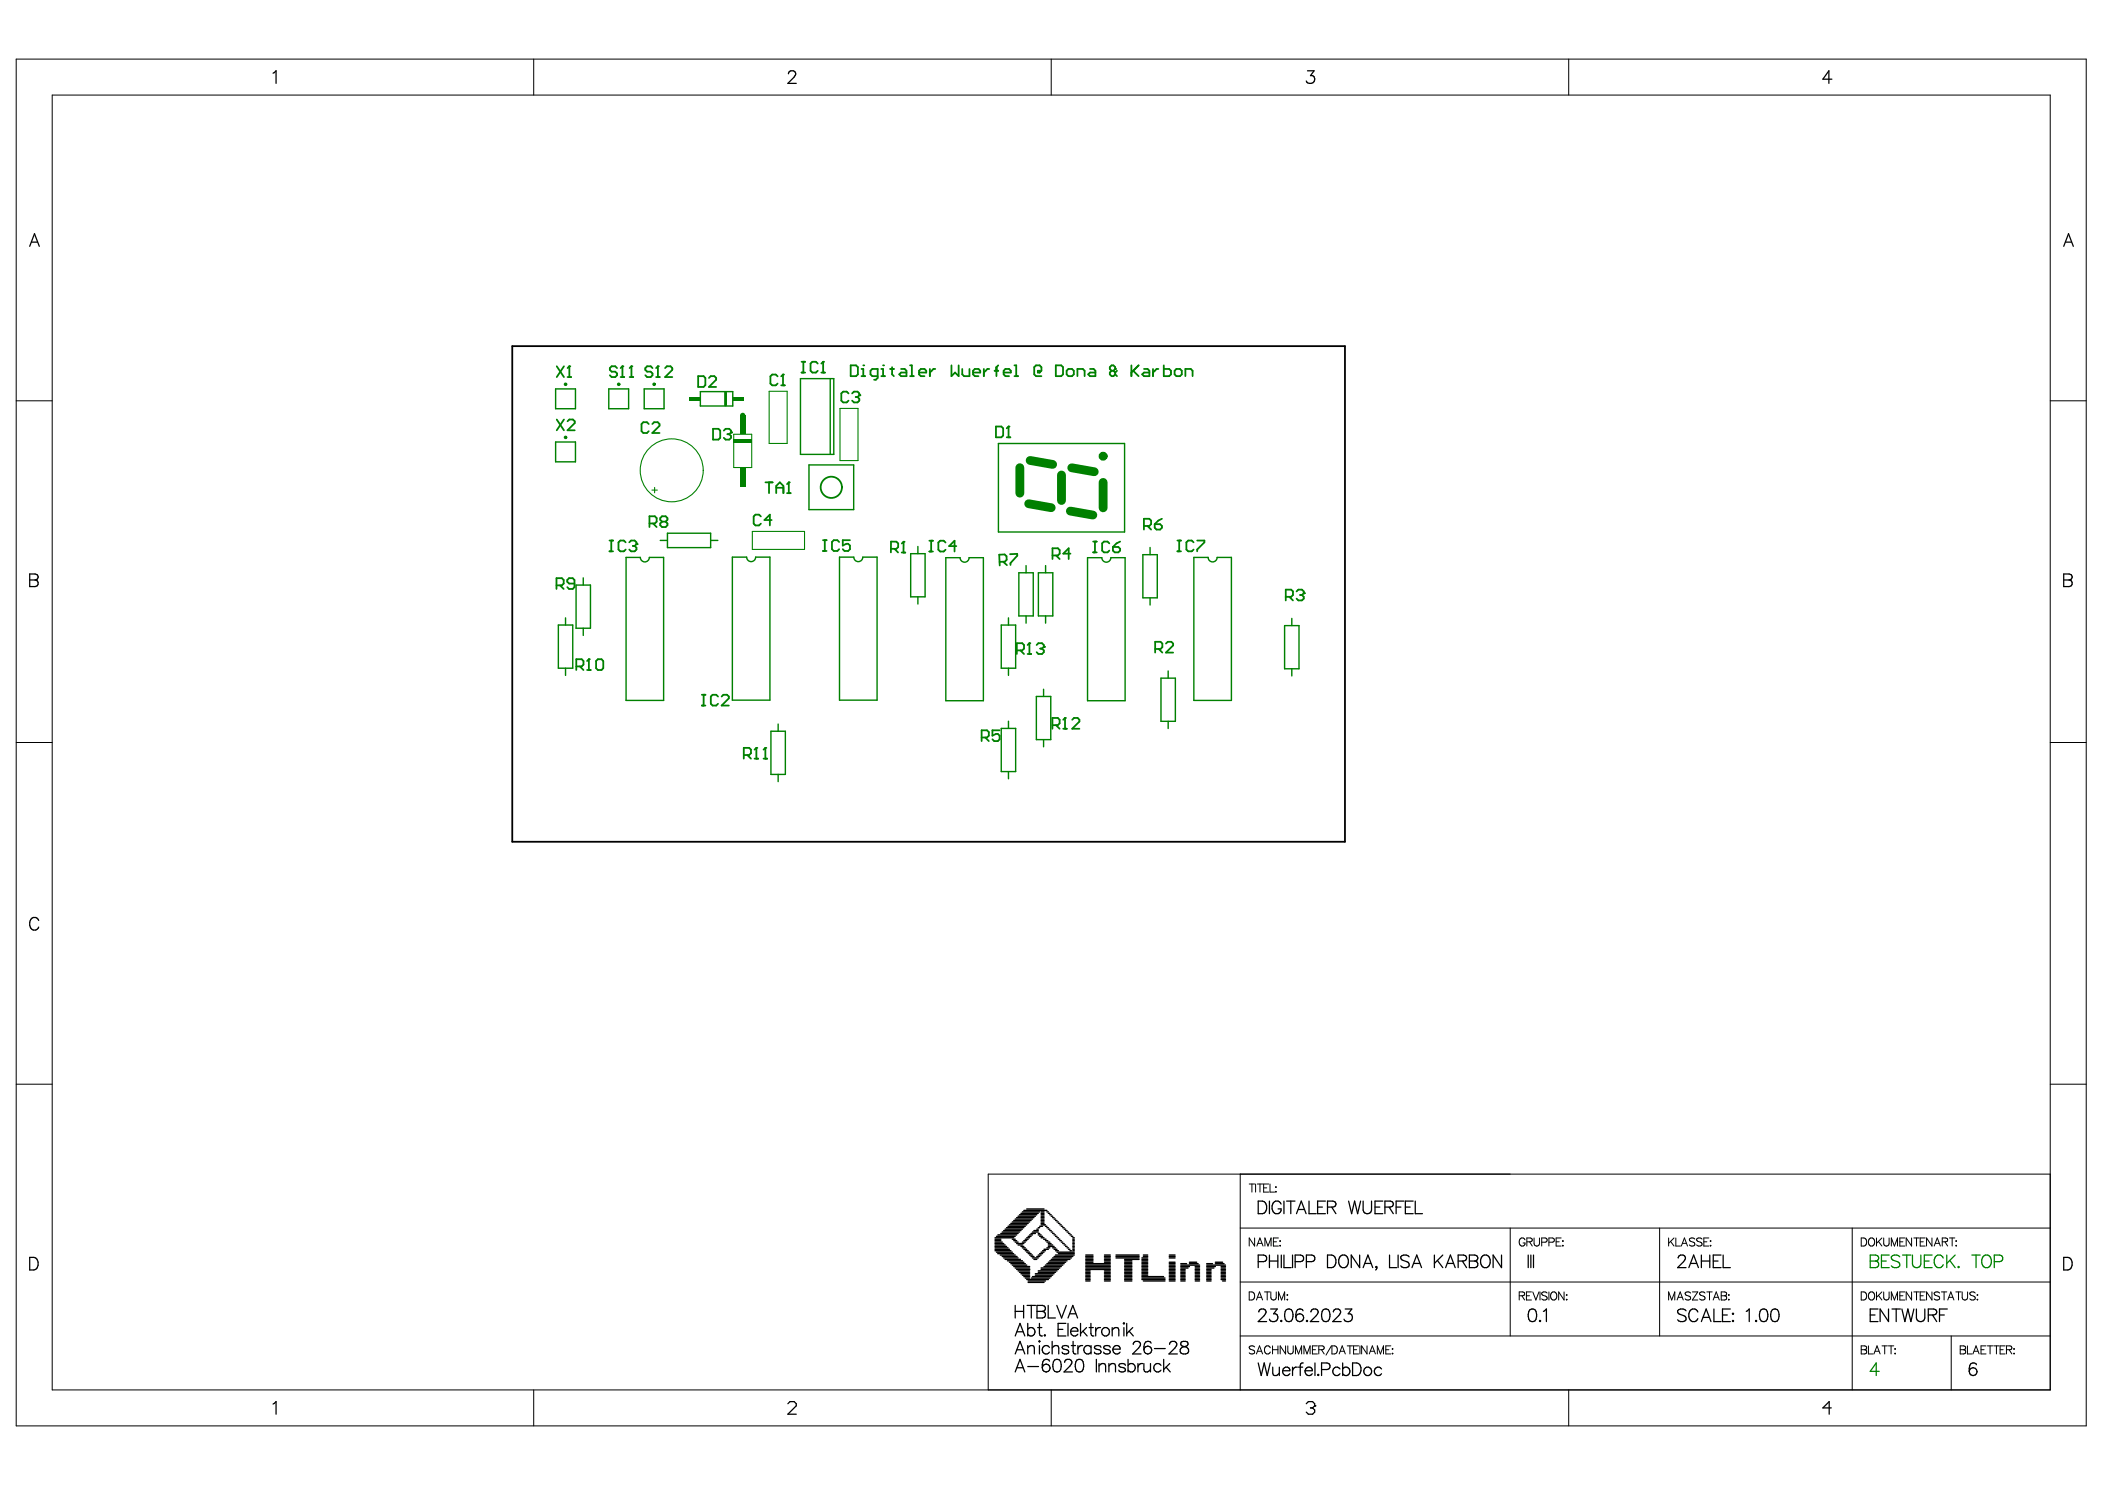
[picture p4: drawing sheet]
<svg xmlns="http://www.w3.org/2000/svg" width="297mm" height="210mm" viewBox="0 0 297 210" stroke-linecap="round" stroke-linejoin="round" font-family="sans-serif">
<g fill="none" stroke="#000" stroke-width=".14">
<path d="M2.3 8.3h292.1v192.8h-292.1zM7.4 13.4h281.9v182.7h-281.9zM75.3 8.3v5.1M148.3 8.3v5.1M221.4 8.3v5.1M2.3 56.5h5.1M289.3 56.5h5.1M2.3 104.7h5.1M289.3 104.7h5.1M2.3 152.9h5.1M289.3 152.9h5.1M175 165.6v30.5"/>
<path d="M175 173.2h114.3M176.3 167h.7M176.7 167v1.2M177 174.6v1.2l-.7-1.2v1.2M177.2 167v1.2M177.4 175.8l.4-1.2 .4 1.2M177.4 167h.8M177.5 175.4h.6M177.8 167v1.2M178.3 167.6h.4M178.5 175.8v-1.2l.4 1.2 .5-1.2v1.2M179 167h-.7v1.2h.7"/>
<path d="M179.2 167v1.2h.7M179.7 175.2h.4M180 167.5h.1zM180 168.1h.1zM180.4 174.6h-.7v1.2h.7M180.6 175.1h.1zM180.6 175.7h.1zM213.1 173.2v15.3M215.2 174.9a.42 .42 0 0 0-.5-.3 .42 .42 0 0 0-.3 .5v.2a.41 .41 0 0 0 .4 .5 .41 .41 0 0 0 .4-.5h-.3M215.5 175.2l.6-.1 .1-.1v-.3l-.3-.1h-.4v1.2M215.8 175.2l.4 .6M216.5 174.6v.8a.38 .38 0 0 0 .4 .4 .38 .38 0 0 0 .3-.4v-.8"/>
<path d="M217.6 175.2h.4a.3 .3 0 0 0 .3-.3 .3 .3 0 0 0-.3-.3h-.4v1.2M218.6 175.2h.5a.3 .3 0 0 0 .2-.3 .3 .3 0 0 0-.2-.3h-.5v1.2M219.6 175.2h.4M220.3 174.6h-.7v1.2h.7M220.5 175.1h.1zM220.5 175.7h.1zM234.2 173.2v15.3M235.5 174.6v1.2M235.7 175.1l.5 .7M236.2 174.6l-.7 .8M236.5 174.6v1.2h.6M237.3 175.8l.4-1.2 .4 1.2"/>
<path d="M237.4 175.4h.6M239.2 174.8a.43 .43 0 0 0-.5-.2 .43 .43 0 0 0-.3 .3l.1 .2 .5 .2 .2 .3a.5 .5 0 0 1-.8 0M240.2 174.8a.43 .43 0 0 0-.4-.2 .43 .43 0 0 0-.4 .3l.1 .2 .6 .2 .1 .3a.5 .5 0 0 1-.8 0M240.4 175.2h.5M241.1 174.6h-.7v1.2h.7M241.3 175.1h.1zM241.3 175.7h.1zM261.4 173.2v22.9M262.6 174.6h.4a.61 .61 0 0 1 .4 .6 .61 .61 0 0 1-.4 .6h-.4zM263.9 174.7a.57 .57 0 0 1 .7 .4 .57 .57 0 0 1-.4 .7 .6 .6 0 0 1-.6-.5 .6 .6 0 0 1 .3-.6zM264.8 174.6v1.2M265.1 175.1l.5 .7"/>
<path d="M265.6 174.6l-.8 .8M265.8 174.6v.8a.38 .38 0 0 0 .4 .4 .38 .38 0 0 0 .4-.4v-.8M266.9 175.8v-1.2l.4 1.2 .5-1.2v1.2M268.1 175.2h.4M268.8 174.6h-.7v1.2h.7M269.7 174.6v1.2l-.7-1.2v1.2M270.1 174.6h.7M270.4 174.6v1.2M271 175.2h.4M271.7 174.6h-.7v1.2h.7M272.6 174.6v1.2l-.7-1.2v1.2M272.9 175.8l.5-1.2 .4 1.2"/>
<path d="M273.1 175.4h.5M274.1 175.2l.6-.1 .1-.1v-.3l-.2-.1h-.5v1.2M274.5 175.2l.3 .6M275.1 174.6h.8M275.5 174.6v1.2M276 175.1h.1zM276 175.7h.1zM289.3 165.6h-149.9v30.5M75.3 196.1v5M148.3 196.1v5M175 188.5h114.3M175 180.8h114.3"/>
<path d="M176.3 182.2h.4a.61 .61 0 0 1 .4 .6 .61 .61 0 0 1-.4 .6h-.4zM177 190a.43 .43 0 0 0-.4-.2 .43 .43 0 0 0-.3 .3l.1 .2 .5 .2 .1 .3a.5 .5 0 0 1-.7 0M177.3 183.4l.4-1.2 .5 1.2M177.3 191l.4-1.1 .5 1.1M177.5 190.6h.5M177.5 183h.5M178.4 182.2h.8M178.8 182.2v1.2M179.2 190.1a.42 .42 0 0 0-.4-.2 .42 .42 0 0 0-.4 .4v.3a.42 .42 0 0 0 .4 .4 .42 .42 0 0 0 .4-.3M179.3 182.2v.9a.38 .38 0 0 0 .4 .3 .38 .38 0 0 0 .4-.3v-.9M179.6 190.4h.7M179.6 189.9v1.1"/>
<path d="M180.3 189.9v1.1M180.4 183.4v-1.2l.4 1.2 .5-1.2v1.2M181.4 189.9v1.1l-.8-1.1v1.1M181.6 182.7h.1zM181.7 183.3v.1zM181.7 189.9v.8a.38 .38 0 0 0 .4 .3 .38 .38 0 0 0 .4-.3v-.8M182.8 191v-1.1l.4 1.1 .5-1.1v1.1M184 191v-1.1l.4 1.1 .5-1.1v1.1M185.2 190.4h.4M185.9 189.9h-.7v1.1h.7M186.1 190.4l.6-.1 .2-.1-.1-.2-.2-.1h-.5v1.1M186.5 190.4l.4 .6"/>
<path d="M187.9 189.9l-.8 1.3M188 189.9h.3a.61 .61 0 0 1 .4 .5 .61 .61 0 0 1-.4 .6h-.3zM189 191l.4-1.1 .4 1.1M189.1 190.6h.6M190.1 189.9h.8M190.5 189.9v1.1M191 190.4h.4M191.7 189.9h-.7v1.1h.7M191.9 189.9v1.1M192.9 189.9v1.1l-.8-1.1v1.1M193.2 191l.5-1.1 .4 1.1M193.4 190.6h.5"/>
<path d="M194.4 191v-1.1l.4 1.1 .4-1.1v1.1M195.6 190.4h.4M196.3 189.9h-.7v1.1h.7M196.5 190.3h.1zM196.5 190.9h.1zM214.4 182.8l.6-.1 .1-.1v-.2l-.2-.2h-.5v1.2M214.8 182.8l.3 .6M215.4 182.8h.4M216.1 182.2h-.7v1.2h.7M216.3 182.2l.4 1.2 .5-1.2M217.3 182.2v1.2M218.3 182.4a.43 .43 0 0 0-.4-.2 .43 .43 0 0 0-.3 .3l.1 .2 .5 .2 .1 .3a.5 .5 0 0 1-.7 0"/>
<path d="M218.6 182.2v1.2M219 182.3a.57 .57 0 0 1 .7 .4 .57 .57 0 0 1-.3 .7 .6 .6 0 0 1-.6-.4 .6 .6 0 0 1 .2-.7zM220.7 182.2v1.2l-.8-1.2v1.2M221 182.7h.1zM221.1 183.3v.1zM221.4 196.1v5M235.5 183.4v-1.2l.4 1.2 .4-1.2v1.2M236.7 183.4l.4-1.2 .4 1.2M236.8 183h.6M238.6 182.4a.43 .43 0 0 0-.5-.2 .43 .43 0 0 0-.3 .3l.1 .2 .5 .2 .2 .3a.5 .5 0 0 1-.8 0M238.8 182.2h.8l-.8 1.2h.8M240.6 182.4a.43 .43 0 0 0-.4-.2 .43 .43 0 0 0-.4 .3l.1 .2 .6 .2 .1 .3a.5 .5 0 0 1-.8 0"/>
<path d="M240.8 182.2h.8M241.2 182.2v1.2M241.7 183.4l.5-1.2 .4 1.2M241.9 183h.6M242.9 182.2h.5l.2 .2v.2l-.2 .2a.3 .3 0 0 1 .3 .3 .3 .3 0 0 1-.3 .3h-.5zM242.9 182.8h.5M243.9 182.7h.1zM244 183.3v.1zM262.6 189.9h.5l.2 .1v.3l-.2 .1a.3 .3 0 0 1 .3 .3 .3 .3 0 0 1-.3 .3h-.5zM262.6 190.4h.5M262.6 182.2h.4a.61 .61 0 0 1 .4 .6 .61 .61 0 0 1-.4 .6h-.4zM263.7 189.9v1.1h.6"/>
<path d="M263.9 182.3a.57 .57 0 0 1 .7 .4 .57 .57 0 0 1-.4 .7 .6 .6 0 0 1-.6-.4 .6 .6 0 0 1 .3-.7zM264.4 191l.5-1.1 .4 1.1M264.6 190.6h.5M264.8 182.2v1.2M265.1 182.7l.5 .7M265.6 182.2l-.8 .8M265.6 189.9h.7M265.8 182.2v.9a.38 .38 0 0 0 .4 .3 .38 .38 0 0 0 .4-.3v-.9M266 189.9v1.1M266.5 189.9h.7M266.9 189.9v1.1M266.9 183.4v-1.2l.4 1.2 .5-1.2v1.2"/>
<path d="M267.4 190.3h.1zM267.4 190.9h.1zM268.1 182.8h.4M268.8 182.2h-.7v1.2h.7M269.7 182.2v1.2l-.7-1.2v1.2M270.1 182.2h.7M270.4 182.2v1.2M271 182.8h.4M271.7 182.2h-.7v1.2h.7M272.6 182.2v1.2l-.7-1.2v1.2M273.7 182.4a.43 .43 0 0 0-.4-.2 .43 .43 0 0 0-.4 .3l.1 .2 .6 .2 .1 .3a.5 .5 0 0 1-.8 0M274 182.2h.7"/>
<path d="M274.3 182.2v1.2M274.9 183.4l.4-1.2 .4 1.2M275 183h.6M275.3 188.5v7.6M276 182.2h.7M276.4 182.2v1.2M276.6 189.9h.5l.2 .1v.3l-.2 .1a.3 .3 0 0 1 .3 .3 .3 .3 0 0 1-.3 .3h-.5zM276.6 190.4h.5M276.9 182.2v.9a.38 .38 0 0 0 .4 .3 .38 .38 0 0 0 .3-.3v-.9M277.6 189.9v1.1h.7M278.4 191l.4-1.1 .5 1.1M278.6 190.6h.5"/>
<path d="M278.7 182.4a.43 .43 0 0 0-.4-.2 .43 .43 0 0 0-.3 .3l.1 .2 .5 .2 .1 .3a.5 .5 0 0 1-.7 0M279 182.7h.1zM279 183.3v.1zM279.5 190.4h.5M280.3 189.9h-.8v1.1h.8M280.4 189.9h.8M280.8 189.9v1.1M281.3 189.9h.8M281.7 189.9v1.1M282.2 190.4h.5M282.9 189.9h-.7v1.1h.7M283.1 190.4l.7-.1 .1-.1-.1-.2-.2-.1h-.5v1.1"/>
<path d="M283.5 190.4l.4 .6M284.2 190.3h.1zM284.2 190.9h.1z"/>
</g>
<g fill="none" stroke="#000" stroke-width=".2">
<path d="M140.4 174.6h2.7M140.4 174.8h.8M140.4 175h.8M140.4 175.2h1M140.4 175.4h1.2M140.4 175.6h1.4M140.4 175.8h1.6M140.4 176h1.8M140.4 176.2h2M140.4 176.4h2.2M140.6 174.4h2.7M140.6 176.6h2.3"/>
<path d="M140.8 176.8h2.2M140.8 174.2h2.7M141.1 177h2.2M141.2 174h2.5M141.4 173.8h2.5M141.4 177.2h2.1M141.6 173.6h2.5M141.6 177.4h2.1M141.8 173.4h2.5M141.8 177.7h2.2M142 173.2h2.5M142.2 177.9h2.1"/>
<path d="M142.2 173h2.5M142.4 172.8h2.5M142.4 178.1h2.1M142.6 172.6h2.5M142.6 178.3h2.1M142.9 172.4h2.4M142.9 174.8h.4M142.9 178.5h2M143.1 172.2h2.4M143.1 175h.4M143.1 178.7h2.2M143.3 172h2.4"/>
<path d="M143.3 175.2h.4M143.3 178.9h2M143.5 171.8h2.4M143.5 175.4h1M143.5 179.1h1.8M143.7 171.6h2.4M143.7 175.6h.6M143.7 179.3h1.6M143.9 171.4h2.4M143.9 179.5h1.4M144.1 171.2h2.4M144.1 175.8h.4"/>
<path d="M144.1 179.7h1.2M144.3 171h2.4M144.3 175.2h.4M144.3 176h.4M144.3 179.9h1M144.5 170.8h3.2M144.5 175h.4M144.5 176.2h.4M144.7 174.8h.4M144.7 176.4h.4M144.9 170.5h2.4M144.9 174.6h.4"/>
<path d="M144.9 176.6h.4M145.1 174.4h.4M145.1 176.8h.4M145.3 174.2h.4M145.3 177h.4M145.5 174h.6M145.5 177.2h.4M145.7 173.8h.8M145.7 177.4h.8M145.9 173.6h.6M145.9 177.7h.4M146.1 179.7h2.6"/>
<path d="M146.1 179.9h2.4M146.3 173.4h.2M146.3 177.2h.4M146.5 173.2h.2M146.5 174h.2M146.5 174.2h.4M146.5 177h.4M146.5 179.3h2.7M146.5 179.5h2.4M146.7 173h.4M146.7 174.4h.4M146.7 176.8h.4"/>
<path d="M146.9 171h.4M146.9 171.2h.4M146.9 171.4h.4M146.9 171.6h.4M146.9 171.8h.4M146.9 172h.4M146.9 172.2h.4M146.9 172.4h.4M146.9 172.6h.4M146.9 172.8h.6M146.9 174.6h.4M146.9 176.6h.4"/>
<path d="M146.9 178.9h2.7M146.9 179.1h2.5M147.1 176.4h.4M147.3 174.8h.3M147.3 176.2h.6M147.3 178.7h2.5M147.5 173h.2M147.5 175h.4M147.5 178.5h2.5M147.7 171h.2M147.7 173.2h.2M147.7 175.2h.4"/>
<path d="M147.7 176h.4M147.7 178.3h2.5M147.9 171.2h.2M147.9 173.4h.2M147.9 175.4h.4M147.9 175.6h.6M147.9 175.8h.8M147.9 178.1h2.5M148.1 171.4h.2M148.1 173.6h.2M148.1 177.9h2.5M148.3 171.6h.2"/>
<path d="M148.3 173.8h.2M148.3 177.7h2.7M148.5 171.8h.2M148.5 174h.2M148.5 176h.4M148.5 177.4h2.7M148.7 172h.2M148.7 174.2h.2M148.7 176.2h.5M148.7 177.2h2.7M148.9 172.2h.3M148.9 174.4h.3"/>
<path d="M148.9 176.4h.5M148.9 177h2.7M149.2 172.4h.2M149.2 174.6h.2M149.2 176.6h2.4M149.4 172.6h.2M149.4 174.8h.2M149.4 176.8h2.2M149.6 172.8h.2M149.6 175h.2M149.8 173h.2M149.8 175.2h.2"/>
<path d="M150 173.2h.2M150 175.4h.2M150.2 173.4h.2M150.2 175.6h.2M150.4 173.6h.2M150.4 175.8h.2M150.6 173.8h.2M150.6 176h.2M150.8 174h.2M150.8 176.2h.2M151 174.2h.2M151 176.4h.2"/>
<path d="M151.2 174.4h.2M151.4 174.6h.2M151.4 174.8h.2M151.4 175h.2M151.4 175.2h.2M151.4 175.4h.2M151.4 175.6h.2M151.4 175.8h.2M151.4 176h.2M151.4 176.2h.2M151.4 176.4h.2M153.2 177h1"/>
<path d="M153.2 177.2h1M153.2 177.4h1M153.2 177.7h1M153.2 177.9h1M153.2 178.1h1M153.2 178.3h3.5M153.2 178.5h3.5M153.2 178.7h3.5M153.2 178.9h3.5M153.2 179.1h3.5M153.2 179.3h.6M153.2 179.5h.6"/>
<path d="M153.2 179.7h.6M153.2 179.9h.6M155.9 177h.8M155.9 177.2h.8M155.9 177.4h.8M155.9 177.7h.8M155.9 177.9h.8M155.9 178.1h.8M155.9 179.3h.8M155.9 179.5h.8M155.9 179.7h.8M155.9 179.9h.8"/>
<path d="M157.5 177h3.2M157.5 177.2h3.2M157.5 177.4h3.2M158.7 177.7h2M158.7 177.9h1M158.7 178.1h1M158.7 178.3h1M158.7 178.5h1M158.7 178.7h1M158.7 178.9h1M158.7 179.1h1M158.7 179.3h1"/>
<path d="M158.7 179.5h1M158.7 179.7h1M158.7 179.9h1M161.1 177.4h.9M161.1 177.7h.9M161.1 177.9h.9M161.1 178.1h.9M161.1 178.3h.9M161.1 178.5h.9M161.1 178.7h.9M161.1 178.9h.9M161.1 179.1h.9"/>
<path d="M161.1 179.3h.9M161.1 179.5h.9M161.1 179.7h.9M161.1 179.9h.9M161.3 177h.7M161.3 177.2h.7M165 177h.8M165 177.2h.8M165 177.4h.8M165 178.1h.8M165 178.3h.8M165 178.5h.8"/>
<path d="M165 178.7h.8M165 178.9h.8M165 179.1h.8M165 179.3h.8M165 179.5h.8M165 179.7h.8M165 179.9h.8M166.6 178.3h.8M166.6 178.5h2.7M166.6 178.7h1.2M166.6 178.9h1M166.6 179.1h.6"/>
<path d="M166.6 179.3h.6M166.6 179.5h.6M166.6 179.7h.6M166.6 179.9h.6M167.8 178.1h1.1M167.8 178.3h1.3M168.7 178.7h.6M168.7 178.9h.6M168.7 179.1h.6M168.7 179.3h.6M168.7 179.5h.6M168.7 179.7h.6"/>
<path d="M168.7 179.9h.6M170.3 178.3h.8M170.3 178.5h2.6M170.3 178.7h1.2M170.3 178.9h1M170.3 179.1h.6M170.3 179.3h.6M170.3 179.5h.6M170.3 179.7h.6M170.3 179.9h.6M171.5 178.1h1M171.5 178.3h1.2"/>
<path d="M172.3 178.7h.6M172.3 178.9h.6M172.3 179.1h.6M172.3 179.3h.6M172.3 179.5h.6M172.3 179.7h.6M172.3 179.9h.6M144.5 180.1h.8M144.7 180.3h.6M144.9 180.5h3M145.1 180.7h2.4M145.1 180.9h2.2"/>
<path d="M145.5 180.3h2.6M145.7 180.1h2.6M153.2 180.1h.6M153.2 180.3h.6M153.2 180.5h.6M153.2 180.7h.6M155.9 180.1h.8M155.9 180.3h.8M155.9 180.5h.8M155.9 180.7h.8M158.7 180.1h1M158.7 180.3h1"/>
<path d="M158.7 180.5h1M158.7 180.7h1M161.1 180.1h3.1M161.1 180.3h3.3M161.1 180.5h3.3M161.3 180.7h3.1M165 180.1h.8M165 180.3h.8M165 180.5h.8M165 180.7h.8M166.6 180.1h.6M166.6 180.3h.6"/>
<path d="M166.6 180.5h.6M166.6 180.7h.6M168.7 180.1h.6M168.7 180.3h.6M168.7 180.5h.6M168.7 180.7h.6M170.3 180.1h.6M170.3 180.3h.6M170.3 180.5h.6M170.3 180.7h.6M172.3 180.1h.6M172.3 180.3h.6"/>
<path d="M172.3 180.5h.6M172.5 180.7h.4"/>
</g>
<g fill="none" stroke="#000" stroke-width=".18">
<path d="M38.5 10.3l.5-.3v1.8M111.3 10.4l.1-.3 .5-.1a.43 .43 0 0 1 .3 .7l-1 1.1h1.2M184.5 10h.9l-.5 .7a.57 .57 0 0 1 .6 .6 .57 .57 0 0 1-.7 .5l-.3-.1-.2-.3M258.5 11.2h-1.3l.9-1.2v1.8M4.2 34.7l.7-1.7 .6 1.7M4.4 34.2h.9M291.2 34.7l.7-1.7 .7 1.7M291.5 34.2h.8M4.2 81l1 .1a.41 .41 0 0 1 0 .6l-.2 .1a.47 .47 0 0 1 .4 .5 .47 .47 0 0 1-.4 .4h-.8zM4.2 81.8h.8M291.2 81l1 .1a.41 .41 0 0 1 0 .6l-.2 .1a.47 .47 0 0 1 .4 .5 .47 .47 0 0 1-.4 .4h-.8zM291.2 81.8h.8"/>
<path d="M5.5 129.8a.65 .65 0 0 0-.8-.4 .65 .65 0 0 0-.5 .7 .78 .78 0 0 0 .2 .8 .78 .78 0 0 0 .8 .2l.3-.3M4.2 177.4h.6a.95 .95 0 0 1 .6 .9 .95 .95 0 0 1-.6 .8h-.6zM177.5 178h.8a.47 .47 0 0 0 .5-.5 .47 .47 0 0 0-.5-.5h-.8v1.8M177.5 169.4h.6a.95 .95 0 0 1 .7 .9 .95 .95 0 0 1-.7 .9h-.6zM179.1 169.4v1.8M179.1 177v1.8M179.1 177.9h1.2M180.3 177v1.8M180.8 169.9a.65 .65 0 0 0-.8-.5 .65 .65 0 0 0-.5 .7 .78 .78 0 0 0 .2 .9 .78 .78 0 0 0 .8 .1l.3-.3v-.3h-.4M180.8 177v1.8M181.2 169.4v1.8M181.2 177v1.8h1"/>
<path d="M181.6 169.4h1.1M182.1 169.4v1.8M182.4 177v1.8M182.8 178h.7a.47 .47 0 0 0 .5-.5 .47 .47 0 0 0-.5-.5h-.7v1.8M182.9 171.2l.7-1.8 .7 1.8M183.2 170.6h.8M184.3 178h.8a.47 .47 0 0 0 .4-.5 .47 .47 0 0 0-.4-.5h-.8v1.8M184.7 169.4v1.8h1M185.9 170.3h.7M187 169.4h-1.1v1.8h1.1M187.3 177h.6a.95 .95 0 0 1 .6 .9 .95 .95 0 0 1-.6 .9h-.6zM187.3 170.3l1-.1a.41 .41 0 0 0 0-.7l-1-.1v1.8"/>
<path d="M187.9 170.3l.6 .9M189.1 177.3a.66 .66 0 0 1 .7-.2 .66 .66 0 0 1 .5 .6 .78 .78 0 0 1-.2 .9 .78 .78 0 0 1-.9 .1 1.1 1.1 0 0 1-.1-1.4zM190.3 169.4l.4 1.8 .5-1.8 .4 1.8 .4-1.8M191.9 177v1.8l-1.2-1.8v1.8M192.4 178.8l.6-1.8 .7 1.8M192.4 169.4v1.3a.6 .6 0 0 0 .5 .5 .6 .6 0 0 0 .6-.5v-1.3M192.6 178.2h.9M194 170.3h.7M194.1 178.7l.1-.1 .1 .1-.1 .1zM194.3 178.7l-.2 .5M195.1 169.4h-1.1v1.8h1.1M195.4 170.3l1-.1a.41 .41 0 0 0 0-.7l-1-.1v1.8"/>
<path d="M196 170.3l.6 .9M196.1 177v1.8h1M197 170.3h.7M197.3 177v1.8M198.1 169.4h-1.1v1.8M198.3 170.3h.7M198.8 177.3a.78 .78 0 0 0-1.1 0 .45 .45 0 0 0 .3 .5l.5 .2a.43 .43 0 0 1 .3 .3 .43 .43 0 0 1-.1 .4 .82 .82 0 0 1-1-.1M199.2 178.8l.7-1.8 .7 1.8M199.4 169.4h-1.1v1.8h1.1M199.5 178.2h.8M199.7 169.4v1.8h1M202.4 177v1.8"/>
<path d="M202.8 177.8l.8 1M203.6 177l-1.2 1.2M204 178.8l.7-1.8 .6 1.8M204.2 178.2h.9M205.8 177.9l1-.1a.41 .41 0 0 0 0-.7l-1-.1v1.8M206.4 177.9l.5 .9M207.3 177l1.1 .1a.41 .41 0 0 1 0 .7l-.3 .1a.47 .47 0 0 1 .4 .5 .47 .47 0 0 1-.4 .4h-.8zM207.3 177.9h.8M209.1 177.3a.66 .66 0 0 1 .7-.2 .66 .66 0 0 1 .5 .6 .78 .78 0 0 1-.2 .9 .78 .78 0 0 1-.8 .1 1.1 1.1 0 0 1-.2-1.4zM211.9 177v1.8l-1.2-1.8v1.8M215.6 177v1.8M216 177v1.8"/>
<path d="M216.4 177v1.8M236.8 177.5l.2-.4 .5-.1a.43 .43 0 0 1 .2 .7l-1 1.1h1.2M238.3 178.8l.7-1.8 .7 1.8M238.6 178.2h.8M240.1 177.9h1.2M240.1 177v1.8M241.3 177v1.8M241.8 177.9h.6M242.9 177h-1.1v1.8h1.1M243.2 177v1.8h1M291.2 177.4h.6a.95 .95 0 0 1 .6 .9 .95 .95 0 0 1-.6 .8h-.6zM38.5 198.1l.5-.4v1.8"/>
<path d="M111.2 198l.3-.3h.6l.3 .3v.3l-1.2 1.2h1.2M143.3 193.5l.6-1.7 .7 1.7M143.3 191l.6-1.8 .7 1.8M143.3 188.5l.6-1.8 .7 1.8M143.3 184.1v1.8M143.3 185h1.1M143.5 192.9h.9M143.5 190.4h.9M143.5 187.9h.9M144.4 184.1v1.8M144.9 184.1h1.2M145 192.8h1.6"/>
<path d="M145 187.5a.57 .57 0 0 1 .9-.1 .57 .57 0 0 1 0 .9 .57 .57 0 0 1-.9-.1M145 186.7v1.8M145 189.8v1.2M145 190.1l.5-.3 .4 .1 .1 1.1M145.5 184.1v1.8M146.3 184.1l1 .1a.41 .41 0 0 1 0 .7l-.2 .1a.47 .47 0 0 1 .4 .5 .47 .47 0 0 1-.4 .4h-.8zM146.3 185h.8M146.4 187.3h.6M146.6 189.2l.1-.1 .1 .1-.1 .1zM146.7 186.7v1.4l.1 .3 .3 .1M146.7 189.8v1.2M147.4 188.4v-.1l.1 .1-.1 .1z"/>
<path d="M147.9 184.1v1.8h1M148.1 192a.52 .52 0 0 0-.8-.2l-.1 .3-.1 .8M148.1 190.1a.57 .57 0 0 0-.8-.1 .57 .57 0 0 0 0 .8 .57 .57 0 0 0 .8-.1M148.5 190.1l.4-.3 .4 .1 .1 1.1M148.5 189.2v1.8M148.8 191.8a.58 .58 0 0 1 .9 .3 1.47 1.47 0 0 1-.2 1.3 .58 .58 0 0 1-.9-.2 1.47 1.47 0 0 1 .2-1.4zM149.1 184.1l.7 1.8 .7-1.8M149.3 187.5h.7M150.2 192.2l.2-.4h.5a.43 .43 0 0 1 .3 .6l-1.1 1.1h1.2M150.4 186.7h-1.1v1.8h1.1M150.7 186.7v1.8M150.7 185.9l.7-1.8 .7 1.8"/>
<path d="M150.8 190.1a.54 .54 0 0 0-.9 0l.1 .1 .7 .3 .1 .2a.54 .54 0 0 1-.9 0M151 185.3h.8M151.1 187.8a.56 .56 0 0 0 .3 .6 .56 .56 0 0 0 .7-.2M151.2 187.5a.49 .49 0 0 1 .5-.2 .49 .49 0 0 1 .4 .5h-1zM151.2 189.8h.6M151.4 189.2v1.5l.1 .2 .3 .1M152 191.8a.58 .58 0 0 1 .8 .3 1.47 1.47 0 0 1-.1 1.3 .58 .58 0 0 1-.9-.2 1.47 1.47 0 0 1 .2-1.4zM152.1 189.8v1.2M152.5 186.7v1.8M152.8 189.8a.57 .57 0 0 0-.7 .5M152.8 187.8l.6 .7M153.3 187.3l-.8 .8"/>
<path d="M153.7 187.3h.6M153.9 186.7v1.4l.1 .3 .4 .1M154 190.1a.57 .57 0 0 0-.9-.1 .57 .57 0 0 0 0 .8 .57 .57 0 0 0 .9-.1M154 189.8v1.2M154.6 187.3v1.2M154.7 191.8v1.7M155.1 192.3v1.2M155.1 192.7l.4-.4 .4 .1 .1 1.1M155.3 187.3a.57 .57 0 0 0-.7 .5M155.4 190.1a.54 .54 0 0 0-1 0l.3 .2 .6 .2 .1 .2a.54 .54 0 0 1-1 0M156.5 192.7l.4-.4 .4 .1 .1 1.1M156.5 192.3v1.2"/>
<path d="M156.7 190.1a.54 .54 0 0 0-1 0l.1 .1 .8 .3 .1 .2a.54 .54 0 0 1-1 0M156.9 187.6l.5-.3 .4 .1 .1 1.1M156.9 187.3v1.2M157 190.3a.56 .56 0 0 0 .4 .7 .56 .56 0 0 0 .7-.3M157.1 190.1a.49 .49 0 0 1 .6-.3 .49 .49 0 0 1 .4 .5h-1.1zM158.6 186.6l.1 .1-.1 .1-.1-.1zM158.6 187.3v1.2M158.8 192.6a.54 .54 0 0 0-.9 0l.2 .3 .6 .1 .1 .3a.54 .54 0 0 1-.9 0M159 186.7v1.8M159.2 192.6a.57 .57 0 0 1 .8-.1 .57 .57 0 0 1 0 .9 .57 .57 0 0 1-.8-.1M159.2 191.8v1.7M159.3 187.8l.6 .7"/>
<path d="M159.8 187.3l-.8 .8M159.9 189.6l.2-.3 .5-.1a.43 .43 0 0 1 .2 .7l-1 1.1h1.2M160.6 192.3v1.2M161.3 192.3a.57 .57 0 0 0-.7 .6M161.4 192.3l.1 1.1 .4 .1 .4-.3M162.3 192.3v1.2M162.4 189.5a.52 .52 0 0 0-.7-.2l-.2 .3-.1 .8M162.9 190.2h1.5M163.8 192.6a.57 .57 0 0 0-.8-.1 .57 .57 0 0 0 0 .9 .57 .57 0 0 0 .8-.1M164.2 191.8v1.7M164.5 192.9l.6 .6M165 189.6l.2-.3 .5-.1a.43 .43 0 0 1 .3 .7l-1 1.1h1.1"/>
<path d="M165.1 192.3l-.9 .9M166.7 189.3a.36 .36 0 0 0 .2 .6 .73 .73 0 0 1 .8 .8 .62 .62 0 0 1-.7 .3 .62 .62 0 0 1-.5-.6 .82 .82 0 0 1 .9-.5 .36 .36 0 0 0 .2-.6l-.3-.1zM177.5 192.3l.5 1.7 .4-1.7 .4 1.7 .4-1.7M177.6 185.1l.2-.4h.5a.43 .43 0 0 1 .3 .6l-1.1 1.1h1.2M179.3 184.7h.9l-.5 .6a.57 .57 0 0 1 .6 .7 .57 .57 0 0 1-.7 .4l-.3-.1-.2-.2M179.6 192.9l.1 1.1h.4l.4-.3M180.5 192.9v1.1M180.7 186.3h.1h.1l-.1 .1zM181 193.4a.56 .56 0 0 0 .3 .6 .56 .56 0 0 0 .7-.2M181.1 193.1a.49 .49 0 0 1 .5-.3 .49 .49 0 0 1 .4 .6h-1zM181.5 184.7a.58 .58 0 0 1 .9 .3 1.47 1.47 0 0 1-.2 1.3 .58 .58 0 0 1-.8-.2 1.47 1.47 0 0 1 .1-1.4zM182.4 192.9v1.1"/>
<path d="M183.1 192.9a.57 .57 0 0 0-.7 .5M183.2 192.9h.6M183.9 184.9a.52 .52 0 0 0-.8-.2l-.2 .3v.8M183.9 192.3h-.3l-.1 .3v1.4M184.2 193.4a.56 .56 0 0 0 .3 .6 .56 .56 0 0 0 .7-.2M184.2 193.1a.49 .49 0 0 1 .6-.3 .49 .49 0 0 1 .4 .6h-1zM184.3 198l.3-.3h.6l.3 .3v.3M184.3 186.3h.1h.1l-.1 .1zM184.9 198.6h.3M185 185.1l.2-.4h.5a.43 .43 0 0 1 .2 .6l-1 1.1h1.2M185.2 198.6l.3 .3v.3l-.3 .3h-.6l-.3-.3M185.5 198.3h.1"/>
<path d="M185.5 198.3l-.3 .3M185.6 192.3v1.7M185.9 194l.1-.1 .1 .1h-.1zM186.5 193.2h.7a.47 .47 0 0 0 .5-.5 .47 .47 0 0 0-.5-.4h-.7v1.7M186.7 184.7a.58 .58 0 0 1 .9 .3 1.47 1.47 0 0 1-.2 1.3 .58 .58 0 0 1-.8-.2 1.46 1.46 0 0 1 .1-1.4zM188.2 185.1l.1-.4h.5a.43 .43 0 0 1 .3 .6l-1 1.1h1.2M189.1 193.1a.57 .57 0 0 0-.9-.1 .57 .57 0 0 0 0 .9 .57 .57 0 0 0 .9-.1M189.5 193.1a.57 .57 0 0 1 .8-.1 .57 .57 0 0 1 0 .9 .57 .57 0 0 1-.8-.1M189.5 192.3v1.7M189.8 184.7h1l-.6 .6a.57 .57 0 0 1 .7 .7 .57 .57 0 0 1-.8 .4l-.3-.1-.1-.2M190.9 192.3h.6a.95 .95 0 0 1 .6 .9 .95 .95 0 0 1-.6 .8h-.6zM195 193.1a.57 .57 0 0 0-.9-.1 .57 .57 0 0 0 0 .9 .57 .57 0 0 0 .9-.1"/>
<path d="M215.9 184.7a.58 .58 0 0 1 .8 .3 1.46 1.46 0 0 1-.1 1.3 .58 .58 0 0 1-.9-.2 1.47 1.47 0 0 1 .2-1.4zM217.2 186.3h.1h.1l-.1 .1zM217.8 185l.4-.3v1.7M237.9 184.9a.78 .78 0 0 0-1.2 0 .45 .45 0 0 0 .4 .5l.5 .2a.43 .43 0 0 1 .3 .3 .43 .43 0 0 1-.2 .4 .82 .82 0 0 1-1-.1M239.6 185.1a.65 .65 0 0 0-.8-.5 .65 .65 0 0 0-.5 .7 .78 .78 0 0 0 .2 .9 .78 .78 0 0 0 .8 .1l.3-.3M240.1 186.4l.7-1.7 .6 1.7M240.3 185.8h.9M241.9 184.7v1.7h1M243.1 185.5h.6M244.2 184.7h-1.1v1.7h1.1M244.5 186.3h.1l-.1 .1zM244.5 185.2l.1 .1-.1 .1v-.1z"/>
<path d="M246.4 185l.4-.3v1.7M247.7 186.3h.1h.1l-.1 .1zM248.5 184.7a.58 .58 0 0 1 .9 .3 1.46 1.46 0 0 1-.2 1.3 .58 .58 0 0 1-.8-.2 1.47 1.47 0 0 1 .1-1.4zM250.1 184.7a.58 .58 0 0 1 .9 .3 1.46 1.46 0 0 1-.2 1.3 .58 .58 0 0 1-.9-.2 1.47 1.47 0 0 1 .2-1.4zM258.4 198.6h-1.2l.9-.9v1.8M263.9 185.5h.7M265 184.7h-1.1v1.7h1.1M266.5 184.7v1.7l-1.2-1.7v1.7M267 184.7h1.2M267.6 184.7v1.7M268.4 184.7l.4 1.7 .4-1.7 .4 1.7 .5-1.7M270.4 184.7v1.2a.6 .6 0 0 0 .6 .5 .6 .6 0 0 0 .6-.5v-1.2"/>
<path d="M272.1 185.5l1-.1a.41 .41 0 0 0 0-.7h-1v1.7M272.7 185.5l.6 .9M273.7 185.5h.7M274.8 184.7h-1.1v1.7M278.9 192.5a.52 .52 0 0 0-.8-.2l-.1 .3-.1 .8"/>
<circle cx="147.6" cy="193" r=".55"/>
<circle cx="156" cy="187.8" r=".59"/>
<circle cx="162" cy="190.4" r=".55"/>
<circle cx="183.4" cy="185.9" r=".55"/>
<circle cx="193" cy="193.5" r=".59"/>
<circle cx="278.4" cy="193.5" r=".55"/>
</g>
<path d="M72.3 48.8h117.5v69.9h-117.5z" fill="none" stroke="#000" stroke-width=".25"/>
<g fill="none" stroke="#008000" stroke-width=".2">
<path d="M78.4 54.9h2.8v2.8h-2.8zM85.9 54.9h2.8v2.8h-2.8zM90.9 54.9h2.8v2.8h-2.8zM98.8 55.2h4.6v2.1h-4.6zM113 53.4h4.7v10.7h-4.7zM117.2 53.4v10.7M78.4 62.4h2.8v2.7h-2.8zM90.4 78.6h-2.1v20.2h5.3v-20.2h-2M93.2 76.2h1M94.2 75.2h6.1v2h-6.1zM100.3 76.2h1M105.4 78.6h-2.1v20.2h5.3v-20.2h-2"/>
<path d="M114.2 65.6h6.3v6.3h-6.3zM120.5 78.6h-2v20.2h5.3v-20.2h-2M128.5 78.1h2v6.1h-2zM129.5 77.1v1M135.5 78.7h-2v20.1h5.3v-20.1h-2M140.9 62.6h17.8v12.4h-17.8zM144.8 79.8v1M147.5 79.8v1M155.5 78.7h-2v20.1h5.3v-20.1h-2M161.3 78.2h2v6.1h-2zM162.3 77.2v1M170.5 78.6h-2v20.2h5.3v-20.2h-2"/>
<path d="M78.8 88.2h2v6.1h-2zM79.8 87.2v1M79.8 94.3v1M81.3 82.5h2v6.1h-2zM82.3 81.5v1M82.3 88.6v1M129.5 84.2v1M141.3 88.2h2v6.1h-2zM142.3 87.2v1M142.3 94.3v1M143.8 80.8h2v6.1h-2zM144.8 86.9v1"/>
<path d="M146.2 98.2h2.1v6.1h-2.1zM146.5 80.8h2.1v6.1h-2.1zM147.3 97.2v1M147.5 86.9v1M162.3 84.3v1M163.8 95.7h2.1v6.1h-2.1zM164.8 94.6v1.1M181.3 88.3h2v6h-2zM182.3 87.2v1.1M182.3 94.3v1.1M108.8 103.2h2v6h-2zM109.8 102.1v1.1"/>
<path d="M109.8 109.2v1.1M141.3 102.8h2v6h-2zM142.3 101.7v1.1M142.3 108.8v1.1M147.3 104.3v1M164.8 101.8v1"/>
</g>
<path d="M108.5 55.2h2.6v7.4h-2.6zM118.5 57.6h2.6v7.4h-2.6zM92 69.1h.8M92.4 68.8v.7M103.5 61.3h2.6v4.7h-2.6zM106.2 75h7.3v2.5h-7.3z" fill="none" stroke="#008000" stroke-width=".15"/>
<path d="M104.8 58.6v1" fill="none" stroke="#008000" stroke-width=".76"/>
<path d="M102.4 55.4v1.7" fill="none" stroke="#008000" stroke-width=".4"/>
<path d="M143.9 66v3.6M145.2 71.1l3.1 .5M145.4 65l3.1 .5M149.8 67v3.6M151 72.1l3.2 .6M151.2 66l3.2 .5M155.7 68v3.6" fill="none" stroke="#008000" stroke-width="1.2"/>
<g fill="#008000">
<path d="M104.4 58.6h.8v2.7h-.8z" fill-rule="evenodd"/>
<path d="M104.4 66h.8v2.7h-.8z" fill-rule="evenodd"/>
<path d="M103.5 62h2.6v.5h-2.6z" fill-rule="evenodd"/>
<path d="M97.3 56h1.5v.5h-1.5z" fill-rule="evenodd"/>
<path d="M103.4 56h1.5v.5h-1.5z" fill-rule="evenodd"/>
</g>
<g fill="none" stroke="#008000" stroke-width=".25">
<path d="M78.6 51.7l1 1.5M78.6 59.2l1 1.5M79.6 51.7l-1 1.5M79.6 59.2l-1 1.5M80.1 53.2h.5M80.1 59.4l.2-.2h.5l.3 .2v.3l-1 1h1M80.3 51.7h.1M80.3 51.7v1.5M80.3 51.7l-.2 .2M87.1 51.9l-.3-.2h-.5l-.2 .2v.3l.2 .2h.5l.3 .3v.2l-.3 .3h-.5l-.2-.3M87.6 53.2h.5M87.8 51.7h.1"/>
<path d="M87.8 51.7v1.5M87.8 51.7l-.2 .2M88.8 53.2h.6M89.1 51.7h.1M89.1 51.7l-.3 .2M89.1 51.7v1.5M91.5 59.8l-.2-.2h-.5l-.3 .2v1l.3 .3h.5l.2-.3M92.1 59.8l.2-.2h.5l.3 .2v.3l-1 1h1M92.1 51.9l-.3-.2h-.5l-.2 .2v.3l.2 .2h.5l.3 .3v.2l-.3 .3h-.5l-.2-.3M92.6 53.2h.5M92.8 51.7h.1M92.8 51.7v1.5"/>
<path d="M92.8 51.7l-.2 .2M93.9 51.9l.2-.2h.5l.3 .2v.3l-1 1h1M98.5 53.1h.8l.2 .2v1l-.2 .3h-.8zM100 53.3l.3-.2h.5l.3 .2v.3l-1.1 1h1.1M109.7 53.1l-.2-.3h-.5l-.3 .3v1l.3 .3h.5l.2-.3M110.2 54.4h.5M110.5 52.8h.1M110.5 52.8v1.6M110.5 52.8l-.3 .3M113.1 52.6h.5M113.1 51h.5M113.4 51v1.6"/>
<path d="M115.4 51.3l-.3-.3h-.5l-.2 .3v1l.2 .3h.5l.3-.3M115.9 52.6h.5M116.2 51h.1M116.2 51v1.6M116.2 51l-.3 .3M119.7 55.5l-.2-.3h-.5l-.3 .3v1l.3 .3h.5l.2-.3M120 51.5h.8l.3 .3v1l-.3 .3h-.8zM120.2 55.5l.3-.3h.5l.3 .3v.3M120.8 56h.2M121 56l.3 .3v.2l-.3 .3h-.5l-.3-.3M121.3 55.8h.1M121.3 55.8l-.3 .2"/>
<path d="M121.6 53.1h.5M121.6 52h.2v1.1M121.8 51.5h.1M123.9 53.1h-.8l-.3-.3v-.5l.3-.3h.8v1.3l-.3 .3h-.3M124.4 53.1h.5M124.4 52h.2v1.1M124.6 51.5h.1M125.6 52h.5M125.9 51.8v1l.2 .3M127.2 52h.5l.2 .3v.8h-.7l-.3-.3 .3-.2h.7M128.4 53.1h.5M128.4 51.5h.3v1.6"/>
<path d="M129.7 52.6h1v-.3l-.2-.3h-.6l-.2 .3v.5l.2 .3h.6M131.2 52v1.1M132 52h-.3l-.5 .6M134.3 51.5v1.6l.5-.5 .5 .5v-1.6M135.8 52v.8l.2 .3h.8v-1.1M137.3 52.6h1v-.3l-.2-.3h-.5l-.3 .3v.5l.3 .3h.5M138.8 52v1.1M139.6 52h-.3l-.5 .6M140.4 52.3h.5M140.9 51.5l-.3 .3v1.3M141.6 52.6h1v-.3l-.2-.3h-.5l-.3 .3v.5l.3 .3h.5M143.1 53.1h.6"/>
<path d="M143.1 51.5h.3v1.6M146.4 52.3h.3v.3h-.3zM146.7 52.6l.3-.3v-.5l-.3-.3h-.5l-.3 .3v1l.3 .3h.8M149 51.5h.8l.2 .3v1l-.2 .3h-.8zM150.5 52.3l.3-.3h.5l.2 .3v.5l-.2 .3h-.5l-.3-.3zM152 53.1v-1.1h.8l.3 .3v.8M153.8 52h.5l.3 .3v.8h-.8l-.2-.3 .2-.2h.8M156.9 52.3l-.3 .3v.2l.3 .3h.2l.3-.3M156.9 52.3h.2M157.1 52.3l.3 .3M157.4 52h.1M157.4 52v-.2l-.3-.3h-.2l-.3 .3v.2l.3 .3"/>
<path d="M157.4 52.8l.2 .3M157.4 52.6v.2M157.4 52l-.3 .3M157.6 52.3l-.2 .3M159.7 51.5v1.6M159.9 52.3l.8 .8M160.7 51.5l-1 1.1M161.4 52h.5l.3 .3v.8h-.8l-.2-.3 .2-.2h.8M162.7 52v1.1M163.5 52h-.3l-.5 .6M164.2 51.5v1.6h.8l.2-.3v-.5l-.2-.3h-.8M165.7 52.3l.3-.3h.5l.3 .3v.5l-.3 .3h-.5l-.3-.3z"/>
<path d="M167.3 53.1v-1.1h.7l.3 .3v.8M86 76.3h.5M86 77.8h.5M86.3 76.3v1.5M88.3 76.5l-.3-.2h-.5l-.2 .2v1l.2 .3h.5l.3-.3M88.8 76.5l.3-.2h.5l.2 .2v.3M89.3 77h.3M89.6 77l.2 .3v.2l-.2 .3h-.5l-.3-.3M89.8 76.8h.1M89.8 76.8l-.2 .2M91.6 73.8h.8l.3-.2v-.5l-.3-.3h-.8v1.5M92.2 73.8l.5 .5"/>
<path d="M93.4 73.6l-.2-.3v-.2l.2-.3h.5l.3 .3v.2l-.3 .3M93.4 73.6l-.2 .2v.3l.2 .2h.5l.3-.2v-.3l-.3-.2M93.4 73.6h.5M100.6 60.5h.8l.2 .2v1.1l-.2 .2h-.8zM102.1 60.7l.3-.2h.5l.3 .2v.3M102.6 61.3h.3M102.9 61.3l.3 .2v.3l-.3 .2h-.5l-.3-.2M103.2 61h.1M103.2 61l-.3 .3M107.4 72.9l-.3-.3h-.5l-.2 .3v1l.2 .2h.5l.3-.2M108 68h1M108.5 68v1.6"/>
<path d="M108.9 73.4h-1l.7-.8v1.5M109.5 69.6v-1l.5-.6 .5 .6v1M109.5 68.8h1M111.1 69.6h.5M111.3 68h.1M111.3 68v1.6M111.3 68l-.2 .3M116.1 76.2h.5M116.1 77.7h.5M116.4 76.2v1.5M118.4 76.5l-.2-.3h-.5l-.3 .3v1l.3 .2h.5l.2-.2M119.9 76.2h-1v.8l.5-.3h.3l.2 .3v.5l-.2 .2h-.5l-.3-.2"/>
<path d="M125.7 77.4h.8l.2-.2v-.5l-.2-.3h-.8v1.5M126.2 77.4l.5 .5M127.2 77.9h.5M127.5 76.4h.1M127.5 76.4l-.2 .3M127.5 76.4v1.5M131.1 77.8h.5M131.1 76.3h.5M131.4 76.3v1.5M133.4 76.5l-.2-.2h-.5l-.3 .2v1l.3 .3h.5l.2-.3M135 77h-1.1l.8-.7v1.5M140.5 60.2h.8l.3 .2v1l-.3 .3h-.8z"/>
<path d="M141 79.3l.8-.1 .3-.2-.1-.5-.2-.3h-.8l.1 1.6M141.6 79.2l.5 .5M142.1 61.7h.5M142.3 60.2h.1M142.3 60.2v1.5M142.3 60.2l-.2 .2M142.5 78.2l1-.1v.3l-.9 1v.3M148.5 78.4h.8l.2-.3v-.5l-.2-.3h-.8v1.6M149 78.4l.5 .5M151.1 78.1h-1.1l.8-.8v1.6M154.3 76.4h.5M154.3 77.9h.5"/>
<path d="M154.5 76.4v1.5M156.5 76.7l-.2-.3h-.5l-.3 .3v1l.3 .2h.5l.2-.2M157 77.2h.8l.3 .2v.3l-.3 .2h-.5l-.3-.2zM158.1 76.4l-.5 .3-.6 .5M161.4 74.2h.8l.2-.3v-.5l-.2-.2h-.8v1.5M161.9 74.2l.5 .5M162.9 73.9h.8l.3 .3v.2l-.3 .3h-.5l-.3-.3zM164 73.2l-.5 .2-.6 .5M166.1 76.3h.6M166.1 77.8h.6M166.4 76.3v1.5M168.4 76.5l-.2-.2h-.5l-.3 .2v1l.3 .3h.5l.2-.3"/>
<path d="M168.9 76.3h1.1v.2l-1.1 1v.3M78.5 82.6h.8l.2-.3v-.5l-.2-.2h-.8v1.5M79 82.6l.5 .5M81.1 82.3h-.8l-.3-.2v-.3l.3-.2h.5l.3 .2v1l-.3 .3h-.5l-.3-.3M81.3 94h.8l.2-.2v-.6l-.2-.2h-.8v1.5M81.8 94l.5 .5M82.8 94.5h.6M83.1 93h.1M83.1 93l-.3 .2M83.1 93v1.5M84.1 93.2l.3-.2h.5l.2 .2v1.1l-.2 .2h-.5l-.3-.2zM99 98h.5"/>
<path d="M99 99.5h.5M99.3 98v1.5M101.3 98.3l-.2-.3h-.5l-.3 .3v1l.3 .2h.5l.2-.2M101.8 98.3l.3-.3h.5l.2 .3v.2l-1 1h1M143.5 91.7h.7l.3-.2v-.5l-.3-.3h-.7v1.6M144 91.7l.5 .6M145 92.3h.5M145.3 90.7h.1M145.3 90.7l-.3 .3M145.3 90.7v1.6M146.3 91l.2-.3h.5l.3 .3v.2M146.8 91.5h.2"/>
<path d="M147 91.5l.3 .2v.3l-.3 .3h-.5l-.2-.3M147.3 91.2h.1M147.3 91.2l-.3 .3M163 91.5h.8l.2-.2v-.5l-.2-.3h-.8v1.6M163.5 91.5l.5 .6M164.5 90.8l.3-.3h.5l.2 .3v.2l-1 1.1h1M181.4 84.2h.8l.3-.3v-.5l-.3-.2h-.8v1.5M181.9 84.2l.6 .5M183 83.4l.2-.2h.5l.3 .2v.3M183.5 83.9h.2M183.7 83.9l.3 .3v.2l-.3 .3h-.5l-.2-.3M184 83.7h.1"/>
<path d="M184 83.7l-.3 .2M105 106.5h.7l.3-.2v-.5l-.3-.3h-.7v1.5M105.5 106.5l.5 .5M106.5 107h.5M106.7 105.5h.1M106.7 105.5l-.2 .3M106.7 105.5v1.5M107.7 107h.6M108 105.5h.1M108 105.5v1.5M108 105.5l-.3 .3M138.5 104h.8l.2-.2v-.5l-.2-.3h-.8v1.5"/>
<path d="M139 104l.5 .5M141.1 103h-1.1v.8l.5-.3h.3l.3 .3v.5l-.3 .2h-.5l-.3-.2M148.5 102.3h.8l.2-.3v-.5l-.2-.2h-.8v1.5M149 102.3l.5 .5M150 102.8h.5M150.3 101.3h.1M150.3 101.3l-.3 .2M150.3 101.3v1.5M151.3 101.5l.3-.2h.5l.2 .2v.3l-1 1h1"/>
<circle cx="79.8" cy="54.2" r=".12"/>
<circle cx="87.3" cy="54.2" r=".12"/>
<circle cx="92.3" cy="54.2" r=".12"/>
<circle cx="79.8" cy="61.7" r=".12"/>
<circle cx="117.3" cy="68.7" r="1.5"/>
</g>
<g fill="none" stroke="#008000" stroke-width=".18">
<path d="M263.9 177l1 .1a.41 .41 0 0 1 0 .7l-.2 .1a.47 .47 0 0 1 .4 .5 .47 .47 0 0 1-.4 .4h-.8zM263.9 177.9h.8M265.5 177.9h.7M266.6 177h-1.1v1.8h1.1M268.1 177.3a.78 .78 0 0 0-1.2 0 .45 .45 0 0 0 .3 .5l.5 .2a.43 .43 0 0 1 .4 .3 .43 .43 0 0 1-.2 .4 .82 .82 0 0 1-1-.1M268.5 177h1.2M269.1 177v1.8M269.9 177v1.3a.6 .6 0 0 0 .6 .5 .6 .6 0 0 0 .6-.5v-1.3M271.5 177.9h.7M272.6 177h-1.1v1.8h1.1M274.2 177.5a.65 .65 0 0 0-.7-.5 .65 .65 0 0 0-.6 .7 .78 .78 0 0 0 .2 .9 .78 .78 0 0 0 .9 .1l.2-.3M274.7 177v1.8"/>
<path d="M275.1 177.8l.8 1M275.9 177l-1.2 1.2M276.3 178.7l.1-.1 .1 .1-.1 .1zM278.2 177h1.2M278.8 177v1.8M279.8 177.3a.66 .66 0 0 1 .8-.2 .66 .66 0 0 1 .4 .6 .78 .78 0 0 1-.2 .9 .78 .78 0 0 1-.8 .1 1.1 1.1 0 0 1-.2-1.4zM281.4 178h.8a.47 .47 0 0 0 .4-.5 .47 .47 0 0 0-.4-.5h-.8v1.8M265.2 193.4h-1.3l.9-1.1v1.7"/>
</g>
<path d="M90.4 78.6a.64 .64 0 0 0 .6 .7 .64 .64 0 0 0 .6-.7M105.4 78.6a.64 .64 0 0 0 .6 .6 .64 .64 0 0 0 .6-.6M120.5 78.6a.63 .63 0 0 0 .6 .6 .63 .63 0 0 0 .7-.6M135.5 78.7a.64 .64 0 0 0 .6 .6 .64 .64 0 0 0 .7-.6M155.5 78.7a.64 .64 0 0 0 .6 .6 .64 .64 0 0 0 .7-.6M170.5 78.6a.64 .64 0 0 0 .6 .7 .64 .64 0 0 0 .7-.7" fill="none" stroke="#008000" stroke-width=".2"/>
<circle cx="94.8" cy="66.3" r="4.4" fill="none" stroke="#008000" stroke-width=".15"/>
<circle cx="155.7" cy="64.4" r=".2" fill="none" stroke="#008000" stroke-width=".85"/>
</svg>
